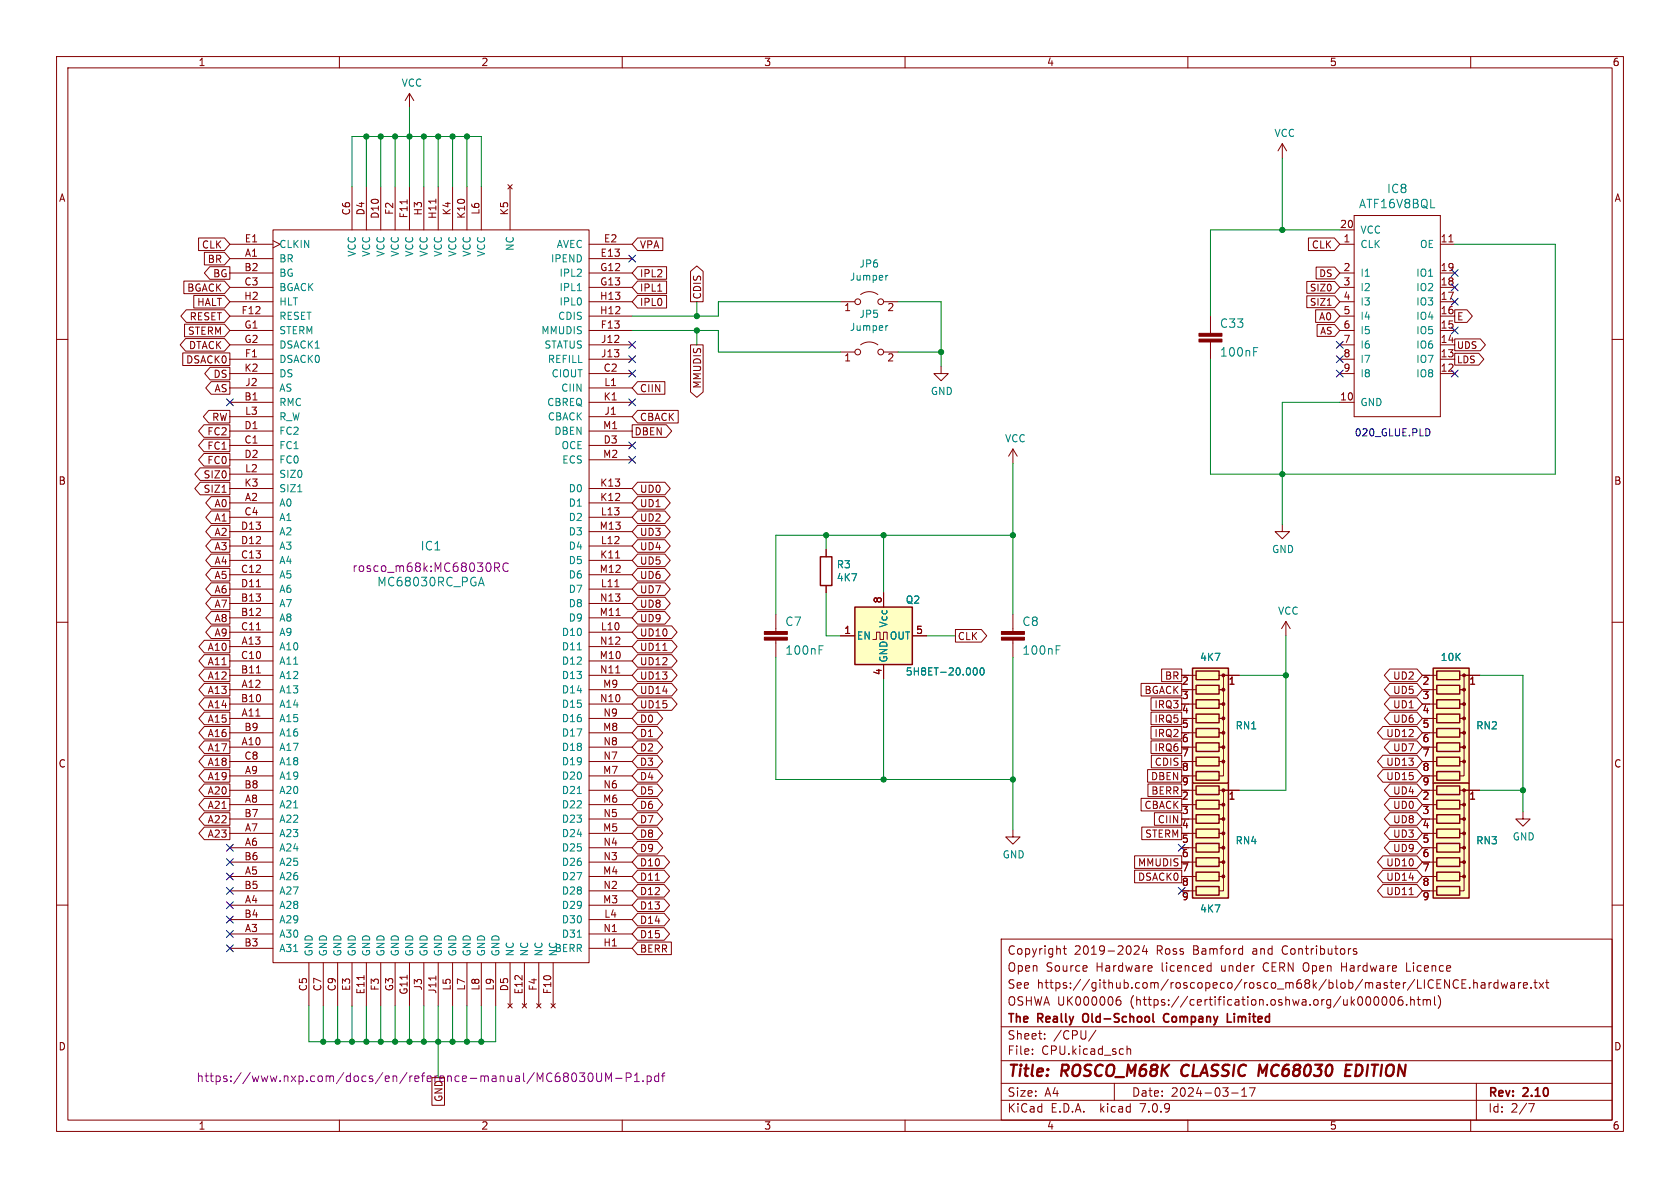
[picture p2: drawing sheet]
<svg xmlns="http://www.w3.org/2000/svg" width="297mm" height="210mm" viewBox="0 0 297 210" stroke-linecap="round" stroke-linejoin="round" font-family="sans-serif">
<defs><g id="words">
<g font-size="2.8" fill="#840000">
<text x="178" y="190.9">Title:</text>
<text x="187.7" y="190.9">ROSCO_M68K</text>
<text x="209.7" y="190.9">CLASSIC</text>
<text x="224.1" y="190.9">MC68030</text>
<text x="240.3" y="190.9">EDITION</text>
</g>
<g font-size="2.1" fill="#008484">
<text x="245.1" y="34.4">IC8</text>
<text x="240.2" y="37">ATF16V8BQL</text>
<text x="215.6" y="58.2">C33</text>
<text x="215.6" y="63.2">100nF</text>
<text x="74.3" y="97.5">IC1</text>
<text x="66.6" y="103.9">MC68030RC_PGA</text>
<text x="138.7" y="110.9">C7</text>
<text x="180.6" y="110.9">C8</text>
<text x="138.7" y="115.9">100nF</text>
<text x="180.6" y="115.9">100nF</text>
</g>
<g font-size="2.1" fill="#840084">
<text x="62.2" y="101.3">rosco_m68k:MC68030RC</text>
<text x="34.6" y="191.5">https://www.nxp.com/docs/en/reference-manual/MC68030UM-P1.pdf</text>
</g>
<g font-size="2.1" fill="#840000">
<text x="178" y="172">Open</text>
<text x="178" y="169">Copyright</text>
<text x="184.9" y="172">Source</text>
<text x="189.9" y="169">2019-2024</text>
<text x="193.8" y="172">Hardware</text>
<text x="204.5" y="169">Ross</text>
<text x="205.5" y="172">licenced</text>
<text x="211" y="169">Bamford</text>
<text x="216.1" y="172">under</text>
<text x="221.7" y="169">and</text>
<text x="223.7" y="172">CERN Open</text>
<text x="227.1" y="169">Contributors</text>
<text x="237.8" y="172">Hardware</text>
<text x="249.5" y="172">Licence</text>
<text x="178" y="178">OSHWA UK000006</text>
<text x="178" y="175">See</text>
<text x="183.3" y="175">https://github.com/roscopeco/rosco_m68k/blob/master/LICENCE.hardware.txt</text>
<text x="199.8" y="178">(https://certification.oshwa.org/uk000006.html)</text>
<text x="178" y="184">Sheet:</text>
<text x="178" y="181.2">The</text>
<text x="183.5" y="181.2">Really</text>
<text x="186.2" y="184">/CPU/</text>
<text x="192.1" y="181.2">Old-School</text>
<text x="207" y="181.2">Company</text>
<text x="218.8" y="181.2">Limited</text>
<text x="178" y="186.7">File:</text>
<text x="184.1" y="186.7">CPU.kicad_sch</text>
<text x="178" y="196.9">KiCad</text>
<text x="178" y="194.1">Size:</text>
<text x="184.7" y="194.1">A4</text>
<text x="185.7" y="196.9">E.D.A.</text>
<text x="194.6" y="196.9">kicad</text>
<text x="200" y="194.1">Date:</text>
<text x="201.8" y="196.9">7.0.9</text>
<text x="207" y="194.1">2024-03-17</text>
<text x="263" y="194.3">Rev:</text>
<text x="263" y="196.9">Id:</text>
<text x="267.1" y="196.9">2/7</text>
<text x="269.4" y="194.3">2.10</text>
</g>
<g font-size="1.8" fill="#840000">
<text x="35" y="11.9">1</text>
<text x="85" y="11.9">2</text>
<text x="135" y="11.9">3</text>
<text x="185" y="11.9">4</text>
<text x="235" y="11.9">5</text>
<text x="285" y="11.9">6</text>
<text x="10.3" y="35.9">A</text>
<text x="285.3" y="35.9">A</text>
<text x="62" y="38.2" transform="rotate(-90 62 38.2)">C6</text>
<text x="64.5" y="38.2" transform="rotate(-90 64.5 38.2)">D4</text>
<text x="67.1" y="38.8" transform="rotate(-90 67.1 38.8)">D10</text>
<text x="69.6" y="38.1" transform="rotate(-90 69.6 38.1)">F2</text>
<text x="72.1" y="38.7" transform="rotate(-90 72.1 38.7)">F11</text>
<text x="74.7" y="38.2" transform="rotate(-90 74.7 38.2)">H3</text>
<text x="77.2" y="38.8" transform="rotate(-90 77.2 38.8)">H11</text>
<text x="79.8" y="38.2" transform="rotate(-90 79.8 38.2)">K4</text>
<text x="82.3" y="38.8" transform="rotate(-90 82.3 38.8)">K10</text>
<text x="84.8" y="38.1" transform="rotate(-90 84.8 38.1)">L6</text>
<text x="89.9" y="38.2" transform="rotate(-90 89.9 38.2)">K5</text>
<text x="236.8" y="40.4">20</text>
<text x="35.6" y="44.1">CLK</text>
<text x="36.6" y="46.7">BR</text>
<text x="43.2" y="42.9">E1</text>
<text x="43.2" y="45.5">A1</text>
<text x="106.1" y="45.5">E13</text>
<text x="106.7" y="42.9">E2</text>
<text x="113" y="44.1">VPA</text>
<text x="231.8" y="44.1">CLK</text>
<text x="237.4" y="42.9">1</text>
<text x="254.6" y="42.9">11</text>
<text x="33" y="51.8">BGACK</text>
<text x="37.6" y="49.2">BG</text>
<text x="43.1" y="53.1">H2</text>
<text x="43.1" y="48">B2</text>
<text x="43.1" y="50.5">C3</text>
<text x="106" y="53.1">H13</text>
<text x="106" y="48">G12</text>
<text x="106" y="50.5">G13</text>
<text x="113" y="49.2">IPL2</text>
<text x="113" y="51.8">IPL1</text>
<text x="124.1" y="53" transform="rotate(-90 124.1 53)">CDIS</text>
<text x="237.4" y="48">2</text>
<text x="237.4" y="50.5">3</text>
<text x="237.4" y="53.1">4</text>
<text x="254.6" y="53.1">17</text>
<text x="254.6" y="50.5">18</text>
<text x="254.6" y="48">19</text>
<text x="33.1" y="59.4">STERM</text>
<text x="33.4" y="56.8">RESET</text>
<text x="34.8" y="54.3">HALT</text>
<text x="42.6" y="55.6">F12</text>
<text x="43.1" y="58.2">G1</text>
<text x="106" y="55.6">H12</text>
<text x="106.1" y="58.2">F13</text>
<text x="113" y="54.3">IPL0</text>
<text x="149.2" y="55.3">1</text>
<text x="156.8" y="55.3">2</text>
<text x="233.1" y="56.8">A0</text>
<text x="237.4" y="55.6">5</text>
<text x="237.4" y="58.2">6</text>
<text x="254.6" y="58.2">15</text>
<text x="254.6" y="55.6">16</text>
<text x="257.5" y="56.8">E</text>
<text x="32.8" y="64.5">DSACK0</text>
<text x="33.3" y="61.9">DTACK</text>
<text x="43.1" y="60.7">G2</text>
<text x="43.1" y="65.8">K2</text>
<text x="43.2" y="63.2">F1</text>
<text x="106.2" y="60.7">J12</text>
<text x="106.2" y="63.2">J13</text>
<text x="106.6" y="65.8">C2</text>
<text x="149.2" y="64.2">1</text>
<text x="156.8" y="64.2">2</text>
<text x="237.4" y="60.7">7</text>
<text x="237.4" y="63.2">8</text>
<text x="237.4" y="65.8">9</text>
<text x="254.6" y="65.8">12</text>
<text x="254.6" y="63.2">13</text>
<text x="254.6" y="60.7">14</text>
<text x="37.6" y="67">DS</text>
<text x="37.8" y="69.5">AS</text>
<text x="43.1" y="70.9">B1</text>
<text x="43.3" y="68.3">J2</text>
<text x="106.6" y="70.9">K1</text>
<text x="106.7" y="68.3">L1</text>
<text x="113" y="69.5">CIIN</text>
<text x="124.1" y="68.8" transform="rotate(-90 124.1 68.8)">MMUDIS</text>
<text x="236.8" y="70.9">10</text>
<text x="36.6" y="77.2">FC2</text>
<text x="37.4" y="74.6">RW</text>
<text x="43.1" y="75.9">D1</text>
<text x="43.2" y="73.4">L3</text>
<text x="106.5" y="75.9">M1</text>
<text x="106.8" y="73.4">J1</text>
<text x="112.1" y="77.2">DBEN</text>
<text x="113" y="74.6">CBACK</text>
<text x="36.6" y="79.7">FC1</text>
<text x="36.6" y="82.2">FC0</text>
<text x="43.1" y="78.5">C1</text>
<text x="43.1" y="81">D2</text>
<text x="43.2" y="83.6">L2</text>
<text x="106.5" y="81">M2</text>
<text x="106.6" y="78.5">D3</text>
<text x="10.3" y="85.9">B</text>
<text x="35.9" y="87.3">SIZ1</text>
<text x="35.9" y="84.8">SIZ0</text>
<text x="37.8" y="89.9">A0</text>
<text x="43.1" y="86.1">K3</text>
<text x="43.2" y="88.6">A2</text>
<text x="106" y="88.6">K12</text>
<text x="106" y="86.1">K13</text>
<text x="113" y="89.9">UD1</text>
<text x="113" y="87.3">UD0</text>
<text x="285.3" y="85.9">B</text>
<text x="37.8" y="94.9">A2</text>
<text x="37.8" y="92.4">A1</text>
<text x="42.5" y="93.7">D13</text>
<text x="43.1" y="91.2">C4</text>
<text x="105.9" y="93.7">M13</text>
<text x="106.1" y="91.2">L13</text>
<text x="113" y="94.9">UD3</text>
<text x="113" y="92.4">UD2</text>
<text x="37.8" y="97.5">A3</text>
<text x="37.8" y="100">A4</text>
<text x="42.5" y="101.3">C12</text>
<text x="42.5" y="98.8">C13</text>
<text x="42.5" y="96.3">D12</text>
<text x="105.9" y="101.3">M12</text>
<text x="106" y="98.8">K11</text>
<text x="106.1" y="96.3">L12</text>
<text x="113" y="97.5">UD4</text>
<text x="113" y="100">UD5</text>
<text x="37.8" y="102.6">A5</text>
<text x="37.8" y="107.6">A7</text>
<text x="37.8" y="105.1">A6</text>
<text x="42.5" y="106.4">B13</text>
<text x="42.5" y="103.9">D11</text>
<text x="106" y="106.4">N13</text>
<text x="106.1" y="103.9">L11</text>
<text x="113" y="105.1">UD7</text>
<text x="113" y="107.6">UD8</text>
<text x="113" y="102.6">UD6</text>
<text x="156" y="106.8" transform="rotate(-90 156 106.8)">8</text>
<text x="37.8" y="110.2">A8</text>
<text x="37.8" y="112.7">A9</text>
<text x="42.5" y="109">B12</text>
<text x="42.5" y="111.5">C11</text>
<text x="105.9" y="109">M11</text>
<text x="106.1" y="111.5">L10</text>
<text x="113" y="110.2">UD9</text>
<text x="113" y="112.7">UD10</text>
<text x="149.2" y="112.1">1</text>
<text x="161.9" y="112.1">5</text>
<text x="169.2" y="113.3">CLK</text>
<text x="36.6" y="117.8">A11</text>
<text x="36.6" y="115.3">A10</text>
<text x="42.5" y="119.1">B11</text>
<text x="42.5" y="116.6">C10</text>
<text x="42.6" y="114">A13</text>
<text x="105.9" y="116.6">M10</text>
<text x="106" y="119.1">N11</text>
<text x="106" y="114">N12</text>
<text x="113" y="115.3">UD11</text>
<text x="113" y="117.8">UD12</text>
<text x="156" y="119.5" transform="rotate(-90 156 119.5)">4</text>
<text x="36.6" y="125.4">A14</text>
<text x="36.6" y="120.3">A12</text>
<text x="36.6" y="122.9">A13</text>
<text x="42.5" y="124.2">B10</text>
<text x="42.6" y="121.7">A12</text>
<text x="106" y="124.2">N10</text>
<text x="106.5" y="121.7">M9</text>
<text x="113" y="125.4">UD15</text>
<text x="113" y="122.9">UD14</text>
<text x="113" y="120.3">UD13</text>
<text x="202.2" y="122.9">BGACK</text>
<text x="204" y="125.4">IRQ3</text>
<text x="205.9" y="120.3">BR</text>
<text x="208.8" y="121.4">2</text>
<text x="208.8" y="123.9">3</text>
<text x="217.1" y="121.4">1</text>
<text x="246.2" y="125.4">UD1</text>
<text x="246.2" y="120.3">UD2</text>
<text x="246.2" y="122.9">UD5</text>
<text x="251.4" y="121.4">2</text>
<text x="251.4" y="123.9">3</text>
<text x="259.6" y="121.4">1</text>
<text x="36.6" y="130.5">A16</text>
<text x="36.6" y="128">A15</text>
<text x="42.6" y="131.8">A10</text>
<text x="42.6" y="126.7">A11</text>
<text x="43.1" y="129.3">B9</text>
<text x="106.5" y="129.3">M8</text>
<text x="106.6" y="131.8">N8</text>
<text x="106.6" y="126.7">N9</text>
<text x="113" y="128">D0</text>
<text x="113" y="130.5">D1</text>
<text x="204" y="128">IRQ5</text>
<text x="204" y="130.5">IRQ2</text>
<text x="208.8" y="126.4">4</text>
<text x="208.8" y="129">5</text>
<text x="208.8" y="131.5">6</text>
<text x="245" y="130.5">UD12</text>
<text x="246.2" y="128">UD6</text>
<text x="251.4" y="126.4">4</text>
<text x="251.4" y="129">5</text>
<text x="251.4" y="131.5">6</text>
<text x="10.3" y="135.9">C</text>
<text x="36.6" y="133">A17</text>
<text x="36.6" y="135.6">A18</text>
<text x="43.1" y="134.4">C8</text>
<text x="43.2" y="136.9">A9</text>
<text x="106.5" y="136.9">M7</text>
<text x="106.6" y="134.4">N7</text>
<text x="113" y="135.6">D3</text>
<text x="113" y="133">D2</text>
<text x="204" y="133">IRQ6</text>
<text x="204" y="135.6">CDIS</text>
<text x="208.8" y="134.1">7</text>
<text x="208.8" y="136.6">8</text>
<text x="245" y="135.6">UD13</text>
<text x="246.2" y="133">UD7</text>
<text x="251.4" y="134.1">7</text>
<text x="251.4" y="136.6">8</text>
<text x="285.3" y="135.9">C</text>
<text x="36.6" y="138.1">A19</text>
<text x="36.6" y="140.7">A20</text>
<text x="36.6" y="143.2">A21</text>
<text x="43.1" y="139.4">B8</text>
<text x="43.2" y="142">A8</text>
<text x="106.5" y="142">M6</text>
<text x="106.6" y="139.4">N6</text>
<text x="113" y="138.1">D4</text>
<text x="113" y="140.7">D5</text>
<text x="113" y="143.2">D6</text>
<text x="202.2" y="143.2">CBACK</text>
<text x="203.4" y="138.1">DBEN</text>
<text x="203.4" y="140.7">BERR</text>
<text x="208.8" y="141.7">2</text>
<text x="208.8" y="139.1">9</text>
<text x="217.1" y="141.7">1</text>
<text x="245" y="138.1">UD15</text>
<text x="246.2" y="140.7">UD4</text>
<text x="246.2" y="143.2">UD0</text>
<text x="251.4" y="139.1">9</text>
<text x="251.4" y="141.7">2</text>
<text x="259.6" y="141.7">1</text>
<text x="36.6" y="145.7">A22</text>
<text x="36.6" y="148.3">A23</text>
<text x="43.1" y="144.5">B7</text>
<text x="43.2" y="149.6">A6</text>
<text x="43.2" y="147.1">A7</text>
<text x="106.5" y="147.1">M5</text>
<text x="106.6" y="149.6">N4</text>
<text x="106.6" y="144.5">N5</text>
<text x="113" y="148.3">D8</text>
<text x="113" y="145.7">D7</text>
<text x="202.3" y="148.3">STERM</text>
<text x="204.6" y="145.7">CIIN</text>
<text x="208.8" y="144.2">3</text>
<text x="208.8" y="146.8">4</text>
<text x="208.8" y="149.3">5</text>
<text x="246.2" y="145.7">UD8</text>
<text x="246.2" y="148.3">UD3</text>
<text x="251.4" y="144.2">3</text>
<text x="251.4" y="146.8">4</text>
<text x="251.4" y="149.3">5</text>
<text x="43.1" y="152.1">B6</text>
<text x="43.2" y="154.7">A5</text>
<text x="106.5" y="154.7">M4</text>
<text x="106.6" y="152.1">N3</text>
<text x="113" y="150.8">D9</text>
<text x="113" y="155.9">D11</text>
<text x="113" y="153.4">D10</text>
<text x="201.1" y="155.9">DSACK0</text>
<text x="201.1" y="153.4">MMUDIS</text>
<text x="208.8" y="151.8">6</text>
<text x="208.8" y="154.4">7</text>
<text x="245" y="155.9">UD14</text>
<text x="245" y="153.4">UD10</text>
<text x="246.2" y="150.8">UD9</text>
<text x="251.4" y="151.8">6</text>
<text x="251.4" y="154.4">7</text>
<text x="43.1" y="157.2">B5</text>
<text x="43.2" y="159.8">A4</text>
<text x="106.5" y="159.8">M3</text>
<text x="106.6" y="157.2">N2</text>
<text x="113" y="158.4">D12</text>
<text x="113" y="161">D13</text>
<text x="208.8" y="156.9">8</text>
<text x="208.8" y="159.5">9</text>
<text x="245" y="158.4">UD11</text>
<text x="251.4" y="156.9">8</text>
<text x="251.4" y="159.5">9</text>
<text x="43.1" y="167.4">B3</text>
<text x="43.1" y="162.3">B4</text>
<text x="43.2" y="164.8">A3</text>
<text x="106.6" y="167.4">H1</text>
<text x="106.6" y="164.8">N1</text>
<text x="106.7" y="162.3">L4</text>
<text x="113" y="163.5">D14</text>
<text x="113" y="166.1">D15</text>
<text x="113" y="168.6">BERR</text>
<text x="54.4" y="175.3" transform="rotate(-90 54.4 175.3)">C5</text>
<text x="56.9" y="175.3" transform="rotate(-90 56.9 175.3)">C7</text>
<text x="59.4" y="175.3" transform="rotate(-90 59.4 175.3)">C9</text>
<text x="62" y="175.3" transform="rotate(-90 62 175.3)">E3</text>
<text x="64.5" y="175.9" transform="rotate(-90 64.5 175.9)">E11</text>
<text x="67.1" y="175.2" transform="rotate(-90 67.1 175.2)">F3</text>
<text x="69.6" y="175.3" transform="rotate(-90 69.6 175.3)">G3</text>
<text x="72.1" y="175.9" transform="rotate(-90 72.1 175.9)">G11</text>
<text x="74.7" y="175.2" transform="rotate(-90 74.7 175.2)">J3</text>
<text x="77.2" y="175.8" transform="rotate(-90 77.2 175.8)">J11</text>
<text x="79.8" y="175.2" transform="rotate(-90 79.8 175.2)">L5</text>
<text x="82.3" y="175.2" transform="rotate(-90 82.3 175.2)">L7</text>
<text x="84.8" y="175.2" transform="rotate(-90 84.8 175.2)">L8</text>
<text x="87.4" y="175.2" transform="rotate(-90 87.4 175.2)">L9</text>
<text x="89.9" y="175.3" transform="rotate(-90 89.9 175.3)">D5</text>
<text x="92.5" y="175.9" transform="rotate(-90 92.5 175.9)">E12</text>
<text x="95" y="175.2" transform="rotate(-90 95 175.2)">F4</text>
<text x="97.5" y="175.8" transform="rotate(-90 97.5 175.8)">F10</text>
<text x="10.3" y="185.9">D</text>
<text x="285.3" y="185.9">D</text>
<text x="78.4" y="194.9" transform="rotate(-90 78.4 194.9)">GND</text>
<text x="35" y="199.9">1</text>
<text x="85" y="199.9">2</text>
<text x="135" y="199.9">3</text>
<text x="185" y="199.9">4</text>
<text x="235" y="199.9">5</text>
<text x="285" y="199.9">6</text>
</g>
<g font-size="1.8" fill="#008484">
<text x="70.9" y="15.5">VCC</text>
<text x="225.2" y="24.4">VCC</text>
<text x="240.4" y="41.5">VCC</text>
<text x="49.3" y="46.6">BR</text>
<text x="49.3" y="44">CLKIN</text>
<text x="63.1" y="45.5" transform="rotate(-90 63.1 45.5)">VCC</text>
<text x="65.6" y="45.5" transform="rotate(-90 65.6 45.5)">VCC</text>
<text x="68.2" y="45.5" transform="rotate(-90 68.2 45.5)">VCC</text>
<text x="70.7" y="45.5" transform="rotate(-90 70.7 45.5)">VCC</text>
<text x="73.3" y="45.5" transform="rotate(-90 73.3 45.5)">VCC</text>
<text x="75.8" y="45.5" transform="rotate(-90 75.8 45.5)">VCC</text>
<text x="78.3" y="45.5" transform="rotate(-90 78.3 45.5)">VCC</text>
<text x="80.9" y="45.5" transform="rotate(-90 80.9 45.5)">VCC</text>
<text x="83.4" y="45.5" transform="rotate(-90 83.4 45.5)">VCC</text>
<text x="86" y="45.5" transform="rotate(-90 86 45.5)">VCC</text>
<text x="91" y="44.5" transform="rotate(-90 91 44.5)">NC</text>
<text x="97.3" y="46.6">IPEND</text>
<text x="98.3" y="44">AVEC</text>
<text x="151.8" y="47.5">JP6</text>
<text x="240.4" y="44">CLK</text>
<text x="250.9" y="44">OE</text>
<text x="49.3" y="49.1">BG</text>
<text x="49.3" y="51.7">BGACK</text>
<text x="98.8" y="49.1">IPL2</text>
<text x="98.8" y="51.7">IPL1</text>
<text x="150.2" y="49.8">Jumper</text>
<text x="240.4" y="49.1">I1</text>
<text x="240.4" y="51.7">I2</text>
<text x="250.3" y="51.7">IO2</text>
<text x="250.3" y="49.1">IO1</text>
<text x="49.3" y="56.7">RESET</text>
<text x="49.3" y="59.3">STERM</text>
<text x="49.3" y="54.2">HLT</text>
<text x="95.6" y="59.3">MMUDIS</text>
<text x="98.6" y="56.7">CDIS</text>
<text x="98.8" y="54.2">IPL0</text>
<text x="150.2" y="58.7">Jumper</text>
<text x="151.8" y="56.4">JP5</text>
<text x="240.4" y="54.2">I3</text>
<text x="240.4" y="56.7">I4</text>
<text x="240.4" y="59.3">I5</text>
<text x="250.3" y="59.3">IO5</text>
<text x="250.3" y="56.7">IO4</text>
<text x="250.3" y="54.2">IO3</text>
<text x="49.3" y="64.4">DSACK0</text>
<text x="49.3" y="61.8">DSACK1</text>
<text x="96.1" y="61.8">STATUS</text>
<text x="96.8" y="64.4">REFILL</text>
<text x="240.4" y="61.8">I6</text>
<text x="240.4" y="64.4">I7</text>
<text x="250.3" y="64.4">IO7</text>
<text x="250.3" y="61.8">IO6</text>
<text x="49.3" y="72">RMC</text>
<text x="49.3" y="69.4">AS</text>
<text x="49.3" y="66.9">DS</text>
<text x="96.6" y="72">CBREQ</text>
<text x="97.4" y="66.9">CIOUT</text>
<text x="99.1" y="69.4">CIIN</text>
<text x="164.5" y="70">GND</text>
<text x="240.4" y="72">GND</text>
<text x="240.4" y="66.9">I8</text>
<text x="250.3" y="66.9">IO8</text>
<text x="49.3" y="77.1">FC2</text>
<text x="49.3" y="74.5">R_W</text>
<text x="96.8" y="74.5">CBACK</text>
<text x="97.9" y="77.1">DBEN</text>
<text x="49.3" y="79.6">FC1</text>
<text x="49.3" y="82.1">FC0</text>
<text x="99.2" y="79.6">OCE</text>
<text x="99.3" y="82.1">ECS</text>
<text x="177.6" y="78.4">VCC</text>
<text x="49.3" y="89.8">A0</text>
<text x="49.3" y="87.2">SIZ1</text>
<text x="49.3" y="84.7">SIZ0</text>
<text x="100.4" y="89.8">D1</text>
<text x="100.4" y="87.2">D0</text>
<text x="49.3" y="92.3">A1</text>
<text x="49.3" y="94.8">A2</text>
<text x="100.4" y="92.3">D2</text>
<text x="100.4" y="94.8">D3</text>
<text x="49.3" y="99.9">A4</text>
<text x="49.3" y="97.4">A3</text>
<text x="100.4" y="99.9">D5</text>
<text x="100.4" y="97.4">D4</text>
<text x="147.8" y="100.7">R3</text>
<text x="224.8" y="98">GND</text>
<text x="49.3" y="107.5">A7</text>
<text x="49.3" y="102.5">A5</text>
<text x="49.3" y="105">A6</text>
<text x="100.4" y="105">D7</text>
<text x="100.4" y="102.5">D6</text>
<text x="100.4" y="107.5">D8</text>
<text x="147.8" y="103">4K7</text>
<text x="160" y="106.9">Q2</text>
<text x="49.3" y="110.1">A8</text>
<text x="49.3" y="112.6">A9</text>
<text x="99.2" y="112.6">D10</text>
<text x="100.4" y="110.1">D9</text>
<text x="151.4" y="113.3">EN</text>
<text x="157.1" y="111" transform="rotate(-90 157.1 111)">Vcc</text>
<text x="157.2" y="113.3">OUT</text>
<text x="225.8" y="108.9">VCC</text>
<text x="49.3" y="115.2">A10</text>
<text x="49.3" y="117.7">A11</text>
<text x="99.2" y="117.7">D12</text>
<text x="99.2" y="115.2">D11</text>
<text x="157.1" y="117.2" transform="rotate(-90 157.1 117.2)">GND</text>
<text x="160" y="119.6">5H8ET-20.000</text>
<text x="212" y="117">4K7</text>
<text x="254.6" y="117">10K</text>
<text x="49.3" y="122.8">A13</text>
<text x="49.3" y="125.3">A14</text>
<text x="49.3" y="120.2">A12</text>
<text x="99.2" y="122.8">D14</text>
<text x="99.2" y="125.3">D15</text>
<text x="99.2" y="120.2">D13</text>
<text x="49.3" y="127.9">A15</text>
<text x="49.3" y="130.4">A16</text>
<text x="99.2" y="130.4">D17</text>
<text x="99.2" y="127.9">D16</text>
<text x="218.3" y="129.1">RN1</text>
<text x="260.9" y="129.1">RN2</text>
<text x="49.3" y="132.9">A17</text>
<text x="49.3" y="135.5">A18</text>
<text x="99.2" y="135.5">D19</text>
<text x="99.2" y="132.9">D18</text>
<text x="49.3" y="143.1">A21</text>
<text x="49.3" y="138">A19</text>
<text x="49.3" y="140.6">A20</text>
<text x="99.2" y="143.1">D22</text>
<text x="99.2" y="138">D20</text>
<text x="99.2" y="140.6">D21</text>
<text x="49.3" y="148.2">A23</text>
<text x="49.3" y="145.6">A22</text>
<text x="99.2" y="148.2">D24</text>
<text x="99.2" y="145.6">D23</text>
<text x="218.3" y="149.5">RN4</text>
<text x="260.9" y="149.5">RN3</text>
<text x="267.3" y="148.8">GND</text>
<text x="49.3" y="155.8">A26</text>
<text x="49.3" y="150.7">A24</text>
<text x="49.3" y="153.3">A25</text>
<text x="99.2" y="155.8">D27</text>
<text x="99.2" y="153.3">D26</text>
<text x="99.2" y="150.7">D25</text>
<text x="177.2" y="151.9">GND</text>
<text x="49.3" y="160.9">A28</text>
<text x="49.3" y="158.3">A27</text>
<text x="99.2" y="160.9">D29</text>
<text x="99.2" y="158.3">D28</text>
<text x="212" y="161.5">4K7</text>
<text x="49.3" y="166">A30</text>
<text x="49.3" y="163.4">A29</text>
<text x="99.2" y="163.4">D30</text>
<text x="99.2" y="166">D31</text>
<text x="49.3" y="168.5">A31</text>
<text x="55.5" y="169.2" transform="rotate(-90 55.5 169.2)">GND</text>
<text x="58" y="169.2" transform="rotate(-90 58 169.2)">GND</text>
<text x="60.6" y="169.2" transform="rotate(-90 60.6 169.2)">GND</text>
<text x="63.1" y="169.2" transform="rotate(-90 63.1 169.2)">GND</text>
<text x="65.6" y="169.2" transform="rotate(-90 65.6 169.2)">GND</text>
<text x="68.2" y="169.2" transform="rotate(-90 68.2 169.2)">GND</text>
<text x="70.7" y="169.2" transform="rotate(-90 70.7 169.2)">GND</text>
<text x="73.3" y="169.2" transform="rotate(-90 73.3 169.2)">GND</text>
<text x="75.8" y="169.2" transform="rotate(-90 75.8 169.2)">GND</text>
<text x="78.3" y="169.2" transform="rotate(-90 78.3 169.2)">GND</text>
<text x="80.9" y="169.2" transform="rotate(-90 80.9 169.2)">GND</text>
<text x="83.4" y="169.2" transform="rotate(-90 83.4 169.2)">GND</text>
<text x="86" y="169.2" transform="rotate(-90 86 169.2)">GND</text>
<text x="88.5" y="169.2" transform="rotate(-90 88.5 169.2)">GND</text>
<text x="91" y="169.2" transform="rotate(-90 91 169.2)">NC</text>
<text x="93.6" y="169.2" transform="rotate(-90 93.6 169.2)">NC</text>
<text x="96.1" y="169.2" transform="rotate(-90 96.1 169.2)">NC</text>
<text x="98" y="168.5">BERR</text>
<text x="98.7" y="169.2" transform="rotate(-90 98.7 169.2)">NC</text>
</g>
<text font-size="1.8" fill="#0000c2" x="239.4" y="77.2">020_GLUE.PLD</text>
<g font-size="1.7" fill="#840000">
<text x="231.5" y="51.7">SIZ0</text>
<text x="233.1" y="49.2">DS</text>
<text x="231.5" y="54.3">SIZ1</text>
<text x="233.3" y="59.3">AS</text>
<text x="257.5" y="61.9">UDS</text>
<text x="257.5" y="64.4">LDS</text>
</g>
</g></defs>
<g fill="none" stroke="#840000" stroke-width=".18">
<path d="M10 10h277v190h-277zM12 12h273v186h-273zM60 10v2M72.4 16.5l-.8 1.3M72.4 16.5v2.6M72.4 16.5l.8 1.3M110 10v2M160 10v2M210 10v2M260 10v2M62.2 33v7.6M64.8 33v7.6"/>
<path d="M67.3 33v7.6M69.8 33v7.6M72 35.3v.7M72.4 33v7.6M74.9 33v7.6M77.1 35.2v.7M77.5 33v7.6M80 33v7.6M82.5 33v7.6M85.1 33v7.6M89.8 32.6l.8 .8M90.2 33v7.6"/>
<path d="M90.6 32.6l-.8 .8M226.7 25.4l-.8 1.3M226.7 25.4v2.5M226.7 25.4l.8 1.3M239.4 38.1h15.2v35.6h-15.2zM10 60h2M32.5 49.7h7.2l.9 1.1-.9 1.1h-7.2zM32.6 57.3h7.1l.9 1.1-.9 1.1h-7.1zM32.8 59.8h6.9l.9 1.2-.9 1.1h-6.9l-.9-1.1zM32.9 54.8h6.8l.9 1.1-.9 1.1h-6.8l-.9-1.1zM34.3 52.2h5.4l.9 1.1-.9 1.2h-5.4zM35.1 42.1h4.6l.9 1.1-.9 1.1h-4.6z"/>
<path d="M36.1 44.6h3.6l.9 1.1-.9 1.1h-3.6zM37.1 47.1h3.5v2.3h-3.5l-1-1.1zM40.6 45.7h7.7M40.6 48.3h7.7M40.6 50.8h7.7M40.6 43.2h7.7M40.6 55.9h7.7M40.6 58.4h7.7M40.6 53.3h7.7M48.3 40.6h55.8v129.6h-55.8zM48.3 42.5l1.2 .7-1.2 .6M104.1 45.7h7.7"/>
<path d="M104.1 48.3h7.7M104.1 50.8h7.7M104.1 43.2h7.7M104.1 55.9h7.7M104.1 58.4h7.7M104.1 53.3h7.7M112.7 47.1h5.1v2.3h-5.1l-.9-1.1zM112.7 42.1h4.5v2.2h-4.5l-.9-1.1zM112.7 49.7h5.1v2.2h-5.1l-.9-1.1zM112.7 52.2h5.1v2.3h-5.1l-.9-1.2zM116.3 51.5h.7M122.1 48l1.1-1 1.1 1v5.3h-2.2z"/>
<path d="M148.6 53.3h2.5M152.1 52.1a2.54 2.54 0 0 1 3.1 0M156.2 53.3h2.5M214 55.9v3M231 49.8h5l.9 1-.9 1h-5zM231 52.3h5l.9 1-.9 1.1h-5zM231.3 42.1h4.6l1 1.1-1 1.1h-4.6zM232.6 54.8h3.3l1 1.1-1 1.1h-3.3zM232.7 47.2h3.3l.9 1.1-.9 1h-3.3zM232.8 57.4h3.2l.9 1-.9 1.1h-3.2zM234.7 54h.6M236.9 48.3h2.5"/>
<path d="M236.9 50.8h2.5M236.9 43.2h2.5M236.9 55.9h2.5M236.9 58.4h2.5M236.9 53.3h2.5M236.9 40.6h2.5M254.6 48.3h2.6M254.6 50.8h2.6M254.6 43.2h2.6M254.6 55.9h2.6M254.6 58.4h2.6M254.6 53.3h2.6"/>
<path d="M256.1 42.8h.8M257.2 59.9h4.5l.9 1.1-.9 1h-4.5zM257.2 54.8h2.1l1 1.1-1 1.1h-2.1zM285 60h2M32.3 62.4h8.3v2.2h-8.3zM36.1 75.1h4.5v2.2h-4.5l-1-1.1zM36.1 77.6h4.5v2.3h-4.5l-1-1.2zM36.9 72.5h3.7v2.3h-3.7l-1-1.1zM37.1 64.9h3.5v2.3h-3.5l-.9-1.2zM37.3 67.5h3.3v2.2h-3.3l-.9-1.1zM40.6 71.1h7.7M40.6 78.7h7.7"/>
<path d="M40.6 66h7.7M40.6 76.2h7.7M40.6 63.5h7.7M40.6 61h7.7M40.6 73.7h7.7M40.6 68.6h7.7M104.1 71.1h7.7M104.1 78.7h7.7M104.1 66h7.7M104.1 76.2h7.7M104.1 63.5h7.7M104.1 61h7.7"/>
<path d="M104.1 73.7h7.7M104.1 68.6h7.7M111.8 75.1h6l.9 1.1-.9 1.1h-6zM112.7 72.5h7.2v2.3h-7.2l-.9-1.1zM112.7 67.5h4.8v2.2h-4.8l-.9-1.1zM122.1 61h2.2v8.3l-1.1 .9-1.1-.9zM148.6 62.2h2.5M152.1 61a2.54 2.54 0 0 1 3.1 0M156.2 62.2h2.5M166.4 64.8v1.2h1.2l-1.2 1.3-1.3-1.3h1.3M179.1 79.4v2.5M179.1 79.4l-.8 1.2"/>
<path d="M179.1 79.4l.7 1.2M214 60.5v3M236.9 71.1h2.5M236.9 66h2.5M236.9 63.5h2.5M236.9 61h2.5M254.6 66h2.6M254.6 63.5h2.6M254.6 61h2.6M257.2 62.5h4.2l.9 1-.9 1h-4.2zM35.4 85.2h5.2v2.3h-5.2l-1-1.1zM35.4 82.7h5.2v2.2h-5.2l-1-1.1z"/>
<path d="M36.1 80.2h4.5v2.2h-4.5l-1-1.1zM37.3 87.8h3.3v2.2h-3.3l-.9-1.1zM37.3 92.9h3.3v2.2h-3.3l-.9-1.1zM37.3 90.3h3.3v2.3h-3.3l-.9-1.2zM37.3 95.4h3.3v2.2h-3.3l-.9-1.1zM37.3 97.9h3.3v2.3h-3.3l-.9-1.1zM39.3 87h.7M40.6 88.9h7.7M40.6 99.1h7.7M40.6 91.4h7.7M40.6 96.5h7.7M40.6 94h7.7"/>
<path d="M40.6 81.3h7.7M40.6 86.4h7.7M40.6 83.8h7.7M104.1 88.9h7.7M104.1 99.1h7.7M104.1 91.4h7.7M104.1 96.5h7.7M104.1 94h7.7M104.1 81.3h7.7M104.1 86.4h7.7M108.8 98.6h.8M112.7 95.4h4.8l1 1.1-1 1.1h-4.8l-.9-1.1z"/>
<path d="M112.7 97.9h4.8l1 1.2-1 1.1h-4.8l-.9-1.1zM112.7 87.8h4.8l1 1.1-1 1.1h-4.8l-.9-1.1zM112.7 85.2h4.8l1 1.2-1 1.1h-4.8l-.9-1.1zM112.7 92.9h4.8l1 1.1-1 1.1h-4.8l-.9-1.1zM112.7 90.3h4.8l1 1.1-1 1.2h-4.8l-.9-1.2zM146 97.2v1.2M226.7 92.7v1.3h1.3l-1.3 1.3-1.3-1.3h1.3M10 110h2M36.1 115.7h4.5v2.3h-4.5l-.9-1.2zM36.1 113.2h4.5v2.2h-4.5l-.9-1.1zM36.1 118.3h4.5v2.2h-4.5l-.9-1.1zM37.3 108.1h3.3v2.2h-3.3l-.9-1.1z"/>
<path d="M37.3 110.6h3.3v2.3h-3.3l-.9-1.1zM37.3 100.5h3.3v2.2h-3.3l-.9-1.1zM37.3 105.6h3.3v2.2h-3.3l-.9-1.1zM37.3 103h3.3v2.3h-3.3l-.9-1.2zM40.6 114.3h7.7M40.6 119.4h7.7M40.6 109.2h7.7M40.6 106.7h7.7M40.6 116.8h7.7M40.6 111.8h7.7M40.6 101.6h7.7M40.6 104.1h7.7"/>
<path d="M45.3 119h.8M45.3 111.3h.8M45.3 103.7h.8M104.1 114.3h7.7M104.1 119.4h7.7M104.1 109.2h7.7M104.1 106.7h7.7M104.1 116.8h7.7M104.1 111.8h7.7M104.1 101.6h7.7M104.1 104.1h7.7M108.7 103.7h.7"/>
<path d="M108.9 119h.7M108.9 108.8h.7M112.7 103h4.8l1 1.1-1 1.2h-4.8l-.9-1.2zM112.7 108.1h4.8l1 1.1-1 1.1h-4.8l-.9-1.1zM112.7 105.6h4.8l1 1.1-1 1.1h-4.8l-.9-1.1zM112.7 100.5h4.8l1 1.1-1 1.1h-4.8l-.9-1.1zM112.7 118.3h6l1 1.1-1 1.1h-6l-.9-1.1zM112.7 113.2h6l1 1.1-1 1.1h-6l-.9-1.1zM112.7 115.7h6l1 1.1-1 1.2h-6l-.9-1.2zM112.7 110.6h6l1 1.2-1 1.1h-6l-.9-1.1zM117.2 115h.7M137.2 108.6v3"/>
<path d="M137.2 113.2v3M146 103.5v1.3M148.6 112.4h2.5M154.3 113h.6v-1.2h.7v1.2h.6v-1.2h.6v1.2M156.2 104.8v2.5M156.2 117.5v2.5M161.3 112.4h2.5M168.9 111.3h4.6l.9 1.1-.9 1.1h-4.6zM179.1 108.6v3M179.1 113.2v3M205.4 118.3h3.5v2.2h-3.5zM208.9 119.4h2.6"/>
<path d="M215.5 119.4h.8v2.5h-.8h.8v2.6h-.8h.8v2.5h-.8h.8v2.5h-.8h.8v2.6h-.8h.8v2.5h-.8h.8v2.6h-.8M216.5 119.4h2.6M227.3 109.9l-.7 1.2M227.3 109.9v2.5M227.3 109.9l.8 1.2M245.7 118.3h4.8l1 1.1-1 1.1h-4.8l-1-1.1zM251.5 119.4h2.5M258.1 119.4h.7v2.5h-.7h.7v2.6h-.7h.7v2.5h-.7h.7v2.5h-.7h.7v2.6h-.7h.7v2.5h-.7h.7v2.6h-.7M259.1 119.4h2.5M285 110h2M36.1 136h4.5v2.3h-4.5l-.9-1.1zM36.1 131h4.5v2.2h-4.5l-.9-1.1z"/>
<path d="M36.1 138.6h4.5v2.2h-4.5l-.9-1.1zM36.1 133.5h4.5v2.2h-4.5l-.9-1.1zM36.1 123.3h4.5v2.3h-4.5l-.9-1.1zM36.1 128.4h4.5v2.3h-4.5l-.9-1.2zM36.1 125.9h4.5v2.2h-4.5l-.9-1.1zM36.1 120.8h4.5v2.2h-4.5l-.9-1.1zM40.6 132.1h7.7M40.6 127h7.7M40.6 121.9h7.7M40.6 137.2h7.7M40.6 124.5h7.7M40.6 139.7h7.7"/>
<path d="M40.6 129.5h7.7M40.6 134.6h7.7M104.1 132.1h7.7M104.1 127h7.7M104.1 121.9h7.7M104.1 137.2h7.7M104.1 124.5h7.7M104.1 139.7h7.7M104.1 129.5h7.7M104.1 134.6h7.7M112.7 123.3h6l1 1.2-1 1.1h-6l-.9-1.1zM112.7 125.9h3.5l1 1.1-1 1.1h-3.5l-.9-1.1z"/>
<path d="M112.7 133.5h3.5l1 1.1-1 1.1h-3.5l-.9-1.1zM112.7 128.4h3.5l1 1.1-1 1.2h-3.5l-.9-1.2zM112.7 136h3.5l1 1.2-1 1.1h-3.5l-.9-1.1zM112.7 138.6h3.5l1 1.1-1 1.1h-3.5l-.9-1.1zM112.7 120.8h6l1 1.1-1 1.1h-6l-.9-1.1zM112.7 131h3.5l1 1.1-1 1.1h-3.5l-.9-1.1zM201.7 120.8h7.2v2.2h-7.2zM202.9 136h6v2.3h-6zM202.9 138.6h6v2.2h-6zM203.5 125.9h5.4v2.2h-5.4zM203.5 131h5.4v2.2h-5.4zM203.5 128.4h5.4v2.3h-5.4z"/>
<path d="M203.5 123.3h5.4v2.3h-5.4zM203.5 133.5h5.4v2.2h-5.4zM210.2 132.1h1.3M210.2 127h1.3M210.2 121.9h1.3M210.2 137.2h1.3M210.2 124.5h1.3M210.2 139.7h1.3M210.2 129.5h1.3M210.2 134.6h1.3M215.5 139.7h.8v2.5h-.8h.8v2.6h-.8h.8v2.5h-.8h.8v2.6h-.8h.8v2.5h-.8h.8v2.5h-.8h.8v2.6h-.8M216.5 139.7h2.6"/>
<path d="M244.5 133.5h6l1 1.1-1 1.1h-6l-1-1.1zM244.5 136h6l1 1.2-1 1.1h-6l-1-1.1zM244.5 128.4h6l1 1.1-1 1.2h-6l-1-1.2zM245.7 138.6h4.8l1 1.1-1 1.1h-4.8l-1-1.1zM245.7 123.3h4.8l1 1.2-1 1.1h-4.8l-1-1.1zM245.7 125.9h4.8l1 1.1-1 1.1h-4.8l-1-1.1zM245.7 131h4.8l1 1.1-1 1.1h-4.8l-1-1.1zM245.7 120.8h4.8l1 1.1-1 1.1h-4.8l-1-1.1zM252.7 132.1h1.3M252.7 127h1.3M252.7 121.9h1.3M252.7 137.2h1.3"/>
<path d="M252.7 124.5h1.3M252.7 139.7h1.3M252.7 129.5h1.3M252.7 134.6h1.3M258.1 139.7h.7v2.5h-.7h.7v2.6h-.7h.7v2.5h-.7h.7v2.6h-.7h.7v2.5h-.7h.7v2.5h-.7h.7v2.6h-.7M259.1 139.7h2.5M10 160h2M36.1 141.1h4.5v2.3h-4.5l-.9-1.2zM36.1 143.7h4.5v2.2h-4.5l-.9-1.1zM36.1 146.2h4.5v2.2h-4.5l-.9-1.1zM40.6 154.9h7.7M40.6 149.9h7.7"/>
<path d="M40.6 147.3h7.7M40.6 142.2h7.7M40.6 157.5h7.7M40.6 152.4h7.7M40.6 144.8h7.7M104.1 154.9h7.7M104.1 149.9h7.7M104.1 147.3h7.7M104.1 142.2h7.7M104.1 157.5h7.7M104.1 152.4h7.7M104.1 144.8h7.7"/>
<path d="M112.7 146.2h3.5l1 1.1-1 1.1h-3.5l-.9-1.1zM112.7 148.7h3.5l1 1.2-1 1.1h-3.5l-.9-1.1zM112.7 156.4h4.7l1 1.1-1 1.1h-4.7l-.9-1.1zM112.7 153.8h4.7l1 1.1-1 1.2h-4.7l-.9-1.2zM112.7 151.3h4.7l1 1.1-1 1.1h-4.7l-.9-1.1zM112.7 141.1h3.5l1 1.1-1 1.2h-3.5l-.9-1.2zM112.7 158.9h4.7l1 1.1-1 1.1h-4.7l-.9-1.1zM112.7 143.7h3.5l1 1.1-1 1.1h-3.5l-.9-1.1zM115.9 155.6h.7M179.1 146.7v1.3h1.2l-1.2 1.2-1.3-1.2h1.3M200.6 153.8h8.3v2.3h-8.3zM200.6 151.3h8.3v2.2h-8.3z"/>
<path d="M201.7 141.1h7.2v2.3h-7.2zM201.9 146.2h7v2.2h-7zM204.1 143.7h4.8v2.2h-4.8zM210.2 154.9h1.3M210.2 149.9h1.3M210.2 147.3h1.3M210.2 142.2h1.3M210.2 157.5h1.3M210.2 152.4h1.3M210.2 144.8h1.3M244.5 156.4h6l1 1.1-1 1.1h-6l-1-1.1zM244.5 153.8h6l1 1.1-1 1.2h-6l-1-1.2z"/>
<path d="M244.5 151.3h6l1 1.1-1 1.1h-6l-1-1.1zM245.7 143.7h4.8l1 1.1-1 1.1h-4.8l-1-1.1zM245.7 146.2h4.8l1 1.1-1 1.1h-4.8l-1-1.1zM245.7 141.1h4.8l1 1.1-1 1.2h-4.8l-1-1.2zM245.7 148.7h4.8l1 1.2-1 1.1h-4.8l-1-1.1zM249.1 158.2h.7M252.7 154.9h1.3M252.7 149.9h1.3M252.7 147.3h1.3M252.7 142.2h1.3M252.7 157.5h1.3M252.7 152.4h1.3"/>
<path d="M252.7 144.8h1.3M269.2 143.5v1.3h1.3l-1.3 1.3-1.2-1.3h1.2M285 160h2M40.6 165.1h7.7M40.6 160h7.7M40.6 167.6h7.7M40.6 162.6h7.7M54.6 170.2v7.6M57.1 170.2v7.6M59.7 170.2v7.6M62.2 170.2v7.6M64.4 172.4v.8"/>
<path d="M64.8 170.2v7.6M67.3 170.2v7.6M69.8 170.2v7.6M72.4 170.2v7.6M74.9 170.2v7.6M77.1 172.5v.8M77.5 170.2v7.6M80 170.2v7.6M82.5 170.2v7.6M85.1 170.2v7.6M87.6 170.2v7.6M89.8 177.4l.8 .8"/>
<path d="M90.2 170.2v7.6M90.6 177.4l-.8 .8M92.3 177.4l.8 .8M92.7 170.2v7.6M93.1 177.4l-.8 .8M94.9 177.4l.7 .8M95.2 170.2v7.6M95.6 177.4l-.7 .8M97.4 177.4l.8 .8M97.8 170.2v7.6M98.2 177.4l-.8 .8M104.1 165.1h7.7"/>
<path d="M104.1 160h7.7M104.1 167.6h7.7M104.1 162.6h7.7M112.7 166.5h6v2.3h-6l-.9-1.2zM112.7 161.4h4.7l1 1.2-1 1.1h-4.7l-.9-1.1zM112.7 164h4.7l1 1.1-1 1.1h-4.7l-.9-1.1zM177 166h108v32h-108zM188 167.7h.5M188.2 167.2v1.3l.3 .2M192.1 170.8l.1 .3-.7 .1M197.4 176.9l.5-.1 .3 .3-.2 .5-.4 .1-.2-.1M198 176.2a.53 .53 0 0 0-.6 .4"/>
<path d="M200.5 167.3l.6-.1 .2 .1 .1 .3-.9 1.1h.9M202.3 167.1l-.3 1.1h.9M202.7 167.7v1M203.5 170.7l.2 .4-.7 .1M203.6 171.6l-.1 .1M213.7 170.7l.4 .1M214.1 170.2v1.5M214.1 171.6l-.4 .1M219.5 167.7l.2 .1M219.7 167.2v1.5M219.7 168.6l-.2 .1M237.2 170.2v1.5"/>
<path d="M237.2 170.9h.8M239.8 167.8l-.3-.1-.3 .2 .1 .2 .5 .2v.3h-.6M243.1 176.3l.1-.1a.81 .81 0 0 1 .6 .6 .81 .81 0 0 1-.3 .8h-.4M244.5 176.3l.2-.1a.81 .81 0 0 1 .6 .6 .81 .81 0 0 1-.3 .8l-.2 .1a.81 .81 0 0 1-.3-1.4zM246 176.3l.1-.1a.81 .81 0 0 1 .6 .6 .81 .81 0 0 1-.3 .8l-.2 .1a.81 .81 0 0 1-.5-.6 .81 .81 0 0 1 .3-.8zM247.9 176.2a.59 .59 0 0 0-.7 .6v.6l.1 .2 .4 .1 .3-.1v-.5l-.1-.3h-.4l-.3 .3M248.7 170.2v1.5h.7M248.7 177.6v.1M249.4 176.2v1.5M249.4 176.8l.2-.1 .4 .1v.9M250.5 176.7h.6M250.7 176.2v1.3l.4 .2"/>
<path d="M251.6 176.8l.4-.1 .2 .2M251.6 176.7v1M252.2 176.9l.3-.2 .3 .1 .1 .9M252.2 176.9v.8M253.6 176.2v1.3l.2 .2M254.3 176.1a1.74 1.74 0 0 1-.1 2.2M255.4 173.2l.8 1.5v-1.5M257.8 173.3a.6 .6 0 0 0-.7 0 .6 .6 0 0 0-.2 .8 .56 .56 0 0 0 .3 .5 .56 .56 0 0 0 .6 0M258.5 173.9h.5M259.2 173.2h-.7v1.5h.7M259.8 174.6v.1M260.5 173.8l.2-.1 .4 .1 .1 .9"/>
<path d="M260.5 173.2v1.5M261.9 173.8h.6v.9M262.5 174.1h-.5a.29 .29 0 0 0-.2 .3 .29 .29 0 0 0 .2 .3l.5-.1M263.2 173.7v1M263.7 173.7l-.3 .1-.2 .2M264.8 173.8l-.4-.1-.3 .3v.4l.1 .2h.6M264.8 173.2v1.5M265.4 173.7l.3 1 .3-.7 .2 .7 .3-1M267.1 173.8h.6v.9M267.7 174.1h-.5a.29 .29 0 0 0-.2 .3 .29 .29 0 0 0 .2 .3l.5-.1M268.5 173.7v1M268.9 173.7l-.3 .1-.1 .2"/>
<path d="M269.3 174.2l.7-.1v-.3l-.5-.1-.2 .2 .1 .7h.6M270.7 174.6v.1M271.2 173.7h.5M271.4 173.2v1.3l.3 .2M272.1 173.7l.8 1M272.9 173.7l-.8 1M273.2 173.7h.6M273.5 173.2v1.3l.3 .2M60 198v2M76.4 190.5h2.2v4.9h-2.2zM110 198v2M160 198v2"/>
<path d="M177 194.5h108M177 191.5h108M177 187.5h108M177 181.5h108M182.5 186.3v.1M182.5 185.5v.1M184.7 183.6v.1M184.7 182.8v.1M193.7 182.1l-1.2 2M197 191.5v3M199.2 184.9v1.5M199.2 185.5l.3-.1 .3 .1 .1 .9"/>
<path d="M210 198v2M217.7 193.2h1.2M219.5 193.8h.9M219.5 192.7l.5-.4v1.5M220.9 192.3h1l-.7 1.5M260 198v2M261 191.5v6.5M270.2 195.1h1l-.6 1.5"/>
<circle cx="151.6" cy="53.3" r=".51"/>
<circle cx="155.7" cy="53.3" r=".51"/>
<circle cx="151.6" cy="62.2" r=".51"/>
<circle cx="155.7" cy="62.2" r=".51"/>
</g>
<path d="M209.1 188.5a1.27 1.27 0 0 0 0 1.6M222.7 188.2l.5 1.4 .8-1.4M237.9 189.2h.7M239 188.2h-1l-.2 2h.9" fill="none" stroke="#840000" stroke-width=".4"/>
<path d="M191.6 179.3a1.07 1.07 0 0 0 0 1.3M206.6 179.3a.74 .74 0 0 0-.9 .5 .74 .74 0 0 0 .5 .9l.4-.1M218.2 179.2v.1M218.2 179.7v1M203.8 180.5l.3 .2M217 180.7h.7" fill="none" stroke="#840000" stroke-width=".3"/>
<g fill="#840000" stroke="#840000" stroke-width=".18">
<path d="M177 112.6h4.1v.6h-4.1z"/>
<path d="M177 111.6h4.1v.5h-4.1z"/>
<path d="M135.1 112.6h4.1v.6h-4.1z"/>
<path d="M135.1 111.6h4.1v.5h-4.1z"/>
<path d="M212 59.9h4v.6h-4z"/>
<path d="M212 58.9h4v.5h-4z"/>
<circle cx="216.3" cy="139.7" r=".25"/>
<circle cx="216.3" cy="142.2" r=".25"/>
<circle cx="216.3" cy="144.8" r=".25"/>
<circle cx="216.3" cy="147.3" r=".25"/>
<circle cx="216.3" cy="149.9" r=".25"/>
<circle cx="216.3" cy="152.4" r=".25"/>
<circle cx="216.3" cy="154.9" r=".25"/>
<circle cx="258.8" cy="119.4" r=".25"/>
<circle cx="258.8" cy="121.9" r=".25"/>
<circle cx="258.8" cy="124.5" r=".25"/>
<circle cx="258.8" cy="127" r=".25"/>
<circle cx="258.8" cy="129.5" r=".25"/>
<circle cx="258.8" cy="132.1" r=".25"/>
<circle cx="258.8" cy="134.6" r=".25"/>
<circle cx="258.8" cy="139.7" r=".25"/>
<circle cx="258.8" cy="142.2" r=".25"/>
<circle cx="258.8" cy="144.8" r=".25"/>
<circle cx="258.8" cy="147.3" r=".25"/>
<circle cx="258.8" cy="149.9" r=".25"/>
<circle cx="258.8" cy="152.4" r=".25"/>
<circle cx="258.8" cy="154.9" r=".25"/>
<circle cx="216.3" cy="119.4" r=".25"/>
<circle cx="216.3" cy="121.9" r=".25"/>
<circle cx="216.3" cy="124.5" r=".25"/>
<circle cx="216.3" cy="127" r=".25"/>
<circle cx="216.3" cy="129.5" r=".25"/>
<circle cx="216.3" cy="132.1" r=".25"/>
<circle cx="216.3" cy="134.6" r=".25"/>
</g>
<g fill="none" stroke="#008484" stroke-width=".18">
<path d="M102.1 51.4h.7M157 48.7l-.3 .1M157 57.6l-.3 .1M221.6 61.5h.8M52.6 86.9h.8M84.7 103.1h.8M85.1 102l.5 1.6M102.1 114.9h.7M144.8 114.2h.7M172 118.5l.2-.3 .1-.1a.68 .68 0 0 1 .5 .6 .68 .68 0 0 1-.5 .6l-.1-.1-.2-.4M173.4 118.1h.2a.68 .68 0 0 1 .4 .6 .68 .68 0 0 1-.4 .6 .84 .84 0 0 1-.2-1.2zM186.7 114.2h.7"/>
<path d="M102.1 140.3h.7M102.1 165.7h.7"/>
</g>
<g fill="none" stroke="#840084" stroke-width=".18">
<path d="M89.8 99.6a.61 .61 0 0 0-.7 0 .61 .61 0 0 0-.2 .8 .57 .57 0 0 0 .3 .6 .57 .57 0 0 0 .6-.1M87.4 100.3l.8-.1 .1-.2-.1-.4-.2-.1h-.6v1.5M87.8 100.3l.5 .7M99.9 189.7h.4l.2 .3-.3 .3M99.9 190.3h.3M100.2 190.3l.3 .3v.3l-.2 .2-.4 .1M101.2 189.8l.2-.1a.83 .83 0 0 1 .6 .6 .83 .83 0 0 1-.3 .8l-.1 .1a.82 .82 0 0 1-.4-1.4zM102.4 189.7h1l-.5 .6 .4 .1v.7l-.2 .1h-.4l-.3-.1M104.2 189.7h.1a.83 .83 0 0 1 .6 .6 .83 .83 0 0 1-.3 .8l-.1 .1a.83 .83 0 0 1-.6-.6 .83 .83 0 0 1 .3-.9zM105.5 189.7v1.2l.3 .3 .4-.1 .2-.2v-1.2M107.1 191.2v-1.5l.5 1.1 .5-1.1v1.5M108.8 190.6h1.2"/>
<path d="M110.7 190.5l.7-.1 .2-.2-.1-.4-.2-.1h-.6v1.5M112.2 191.2h.8M112.2 190.1l.4-.4v1.5M113.7 191.1v.1M114.4 190.3l.4-.1 .3 .3v.4l-.1 .2h-.6M114.4 190.2v1.5M116.4 190.3l-.4-.1-.3 .3v.4l.2 .2h.5M116.4 189.7v1.5M116.9 190.2h.6M117.5 189.7l-.3 .2v1.3"/>
</g>
<g fill="#ffffc2" stroke="#ffffc2" stroke-width=".18">
<path d="M210.8 138.4h6.4v20.4h-6.4z"/>
<path d="M151.1 107.3h10.2v10.2h-10.2z"/>
<path d="M253.4 118.1h6.3v20.3h-6.3z"/>
<path d="M253.4 138.4h6.3v20.4h-6.3z"/>
<path d="M210.8 118.1h6.4v20.3h-6.4z"/>
</g>
<g fill="none" stroke="#840000" stroke-width=".25">
<path d="M145 98.4h2.1v5.1h-2.1zM151.1 107.3h10.2v10.2h-10.2zM210.8 118.1h6.4v20.3h-6.4zM211.5 118.6h4v1.5h-4zM253.4 118.1h6.3v20.3h-6.3zM254 118.6h4.1v1.5h-4.1zM210.8 138.4h6.4v20.4h-6.4zM211.5 138.9h4v1.6h-4zM211.5 121.2h4v1.5h-4zM211.5 123.7h4v1.5h-4zM211.5 126.2h4v1.6h-4zM211.5 128.8h4v1.5h-4z"/>
<path d="M211.5 131.3h4v1.5h-4zM211.5 133.9h4v1.5h-4zM211.5 136.4h4v1.5h-4zM253.4 138.4h6.3v20.4h-6.3zM254 121.2h4.1v1.5h-4.1zM254 123.7h4.1v1.5h-4.1zM254 126.2h4.1v1.6h-4.1zM254 128.8h4.1v1.5h-4.1zM254 131.3h4.1v1.5h-4.1zM254 133.9h4.1v1.5h-4.1zM254 136.4h4.1v1.5h-4.1zM254 138.9h4.1v1.6h-4.1z"/>
<path d="M211.5 141.5h4v1.5h-4zM211.5 144h4v1.5h-4zM211.5 146.6h4v1.5h-4zM211.5 149.1h4v1.5h-4zM211.5 151.6h4v1.6h-4zM211.5 154.2h4v1.5h-4zM211.5 156.7h4v1.5h-4zM254 141.5h4.1v1.5h-4.1zM254 144h4.1v1.5h-4.1zM254 146.6h4.1v1.5h-4.1zM254 149.1h4.1v1.5h-4.1zM254 151.6h4.1v1.6h-4.1z"/>
<path d="M254 154.2h4.1v1.5h-4.1zM254 156.7h4.1v1.5h-4.1z"/>
</g>
<path d="M252.6 75.8l.2 .5-.2 .7" fill="none" stroke="#0000c2" stroke-width=".18"/>
<g fill="none" stroke="#008400" stroke-width=".18">
<path d="M72.4 19.1v13.9M62.2 33v-8.9h22.9v8.9M64.8 24.1v8.9M67.3 24.1v8.9M69.8 24.1v8.9M74.9 24.1v8.9M77.5 24.1v8.9M80 24.1v8.9M82.5 24.1v8.9M226.7 27.9v12.7M111.8 58.4h15.2v3.8h21.6M123.2 53.3v2.6"/>
<path d="M123.2 58.4v2.6M148.6 53.3h-21.6v2.6h-15.2M158.7 53.3h7.7v11.5M236.9 40.6h-22.9v15.3M257.2 43.2h17.8v40.6h-61v-20.3M158.7 62.2h7.7M236.9 71.1h-10.2v21.6M146 94.6v2.6M156.2 94.6v10.2M179.1 94.6h-41.9v14M179.1 81.9v26.7M137.2 116.2v21.6h41.9"/>
<path d="M146 104.8v7.6h2.6M163.8 112.4h5.1M179.1 116.2v30.5M219.1 119.4h8.2M227.3 112.4v27.3h-8.2M261.6 119.4h7.6v24.1M156.2 120v17.8M261.6 139.7h7.6M54.6 177.8v6.4h33v-6.4M57.1 177.8v6.4M59.7 177.8v6.4M62.2 177.8v6.4"/>
<path d="M64.8 177.8v6.4M67.3 177.8v6.4M69.8 177.8v6.4M72.4 177.8v6.4M74.9 177.8v6.4M77.5 177.8v12.7M80 177.8v6.4M82.5 177.8v6.4M85.1 177.8v6.4"/>
</g>
<g fill="none" stroke="#000084" stroke-width=".18">
<path d="M111.2 45.1l1.2 1.2M112.4 45.1l-1.2 1.2M256.6 50.2l1.2 1.2M256.6 47.7l1.2 1.2M256.6 52.7l1.2 1.2M256.6 57.8l1.2 1.2M257.8 50.2l-1.2 1.2M257.8 47.7l-1.2 1.2M257.8 52.7l-1.2 1.2M257.8 57.8l-1.2 1.2M40 70.5l1.2 1.2M41.2 70.5l-1.2 1.2"/>
<path d="M111.2 78.1l1.2 1.2M111.2 70.5l1.2 1.2M111.2 62.9l1.2 1.2M111.2 60.4l1.2 1.2M111.2 65.4l1.2 1.2M112.4 78.1l-1.2 1.2M112.4 70.5l-1.2 1.2M112.4 62.9l-1.2 1.2M112.4 60.4l-1.2 1.2M112.4 65.4l-1.2 1.2M236.2 62.9l1.3 1.2M236.2 65.4l1.3 1.2"/>
<path d="M236.2 60.4l1.3 1.2M237.5 62.9l-1.3 1.2M237.5 65.4l-1.3 1.2M237.5 60.4l-1.3 1.2M256.6 65.4l1.2 1.2M257.8 65.4l-1.2 1.2M111.2 80.7l1.2 1.2M112.4 80.7l-1.2 1.2M40 151.8l1.2 1.2M40 149.3l1.2 1.2M40 159.4l1.2 1.2M40 156.9l1.2 1.2"/>
<path d="M40 154.3l1.2 1.2M41.2 151.8l-1.2 1.2M41.2 149.3l-1.2 1.2M41.2 159.4l-1.2 1.2M41.2 156.9l-1.2 1.2M41.2 154.3l-1.2 1.2M208.3 156.9l1.2 1.2M208.3 149.3l1.2 1.2M209.5 156.9l-1.2 1.2M209.5 149.3l-1.2 1.2M40 167l1.2 1.2M40 164.5l1.2 1.2"/>
<path d="M40 162l1.2 1.2M41.2 167l-1.2 1.2M41.2 164.5l-1.2 1.2M41.2 162l-1.2 1.2"/>
</g>
<g fill="#008400" stroke="#008400" stroke-width=".18">
<circle cx="226.7" cy="40.6" r=".46"/>
<circle cx="166.4" cy="62.2" r=".46"/>
<circle cx="123.2" cy="58.4" r=".46"/>
<circle cx="123.2" cy="55.9" r=".46"/>
<circle cx="156.2" cy="94.6" r=".46"/>
<circle cx="146" cy="94.6" r=".46"/>
<circle cx="226.7" cy="83.8" r=".46"/>
<circle cx="269.2" cy="139.7" r=".46"/>
<circle cx="227.3" cy="119.4" r=".46"/>
<circle cx="179.1" cy="94.6" r=".46"/>
<circle cx="179.1" cy="137.8" r=".46"/>
<circle cx="156.2" cy="137.8" r=".46"/>
<circle cx="72.4" cy="184.2" r=".46"/>
<circle cx="74.9" cy="184.2" r=".46"/>
<circle cx="69.8" cy="184.2" r=".46"/>
<circle cx="80" cy="184.2" r=".46"/>
<circle cx="77.5" cy="184.2" r=".46"/>
<circle cx="64.8" cy="184.2" r=".46"/>
<circle cx="67.3" cy="184.2" r=".46"/>
<circle cx="82.5" cy="184.2" r=".46"/>
<circle cx="85.1" cy="184.2" r=".46"/>
<circle cx="77.5" cy="24.1" r=".46"/>
<circle cx="80" cy="24.1" r=".46"/>
<circle cx="82.5" cy="24.1" r=".46"/>
<circle cx="59.7" cy="184.2" r=".46"/>
<circle cx="62.2" cy="184.2" r=".46"/>
<circle cx="57.1" cy="184.2" r=".46"/>
<circle cx="72.4" cy="24.1" r=".46"/>
<circle cx="74.9" cy="24.1" r=".46"/>
<circle cx="69.8" cy="24.1" r=".46"/>
<circle cx="67.3" cy="24.1" r=".46"/>
<circle cx="64.8" cy="24.1" r=".46"/>
</g>
<use href="#words"/>
</svg>
